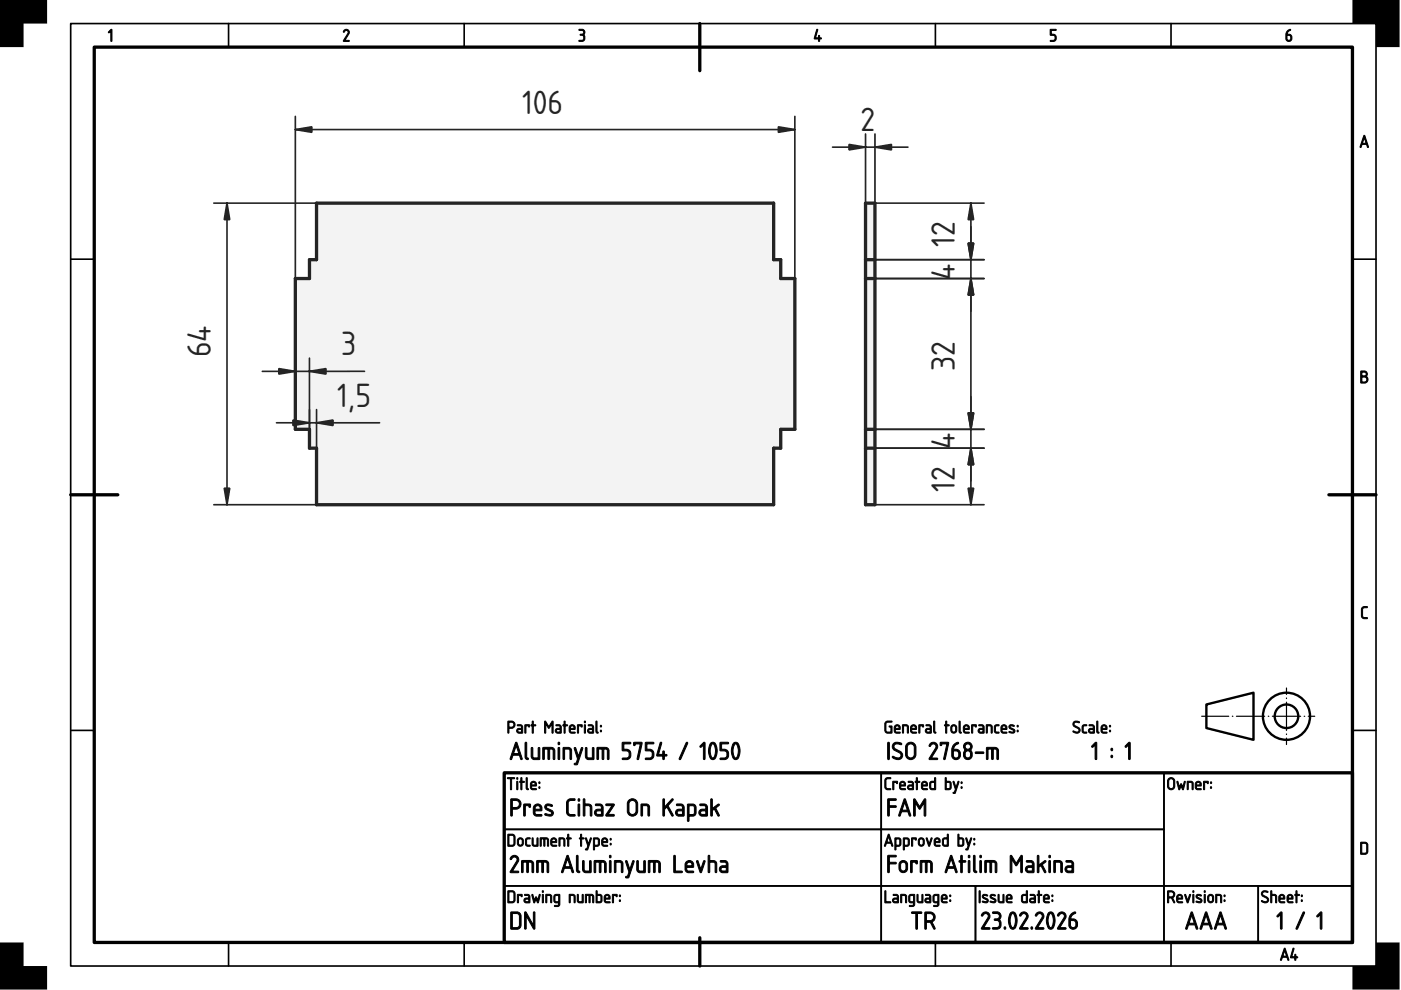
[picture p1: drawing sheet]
<svg xmlns="http://www.w3.org/2000/svg" width="297mm" height="210mm" viewBox="0 0 297 210" stroke-linecap="round" stroke-linejoin="round" font-family="sans-serif">
<defs><g id="words">
<g font-size="6.7" fill="#212529">
<text x="110.7" y="24.1">106</text>
<text x="182.4" y="27.8">2</text>
<text x="202.4" y="52.3" transform="rotate(-90 202.4 52.3)">12</text>
<text x="202.5" y="59.3" transform="rotate(-90 202.5 59.3)">4</text>
<text x="44.7" y="75.8" transform="rotate(-90 44.7 75.8)">64</text>
<text x="72.3" y="75.3">3</text>
<text x="202.5" y="78.7" transform="rotate(-90 202.5 78.7)">32</text>
<text x="71.5" y="86.2">1,5</text>
<text x="202.5" y="95.3" transform="rotate(-90 202.5 95.3)">4</text>
<text x="202.4" y="104.3" transform="rotate(-90 202.4 104.3)">12</text>
</g>
</g></defs>
<path d="M20 10h266.7v189.8h-266.7zM148.4 5v10M15 104.9h10M281.8 104.9h9.9M106.9 163.9h179.8v35.9h-179.8zM148.4 198.8v6" fill="none" stroke="#000" stroke-width=".7"/>
<g fill="none" stroke="#000" stroke-width=".35">
<path d="M15 5h276.7v199.8h-276.7zM48.5 5v5M98.4 5v5M198.3 5v5M248.3 5v5M15 55h5M286.7 55h5M15 154.9h5M286.7 154.9h5M106.9 163.9h79.9v11.9h-79.9zM106.9 175.8h79.9v12h-79.9zM186.8 175.8h60v12h-60z"/>
<path d="M186.8 163.9h60v11.9h-60zM246.8 163.9h39.9v23.9h-39.9zM48.5 199.8v5M98.4 199.8v5M106.9 187.8h79.9v12h-79.9zM186.8 187.8h20v12h-20zM198.3 199.8v5M206.8 187.8h40v12h-40zM246.8 187.8h20v12h-20zM248.3 199.8v5M266.8 187.8h19.9v12h-19.9z"/>
</g>
<g fill="#000" stroke="#000" stroke-width=".21">
<path d="M23.5 6.3l.2 .1v2.2l-.1 .2-.1-.2v-2l-.4 .4-.1-.1zM72.9 6.4a.64 .64 0 0 1 .9-.1 .64 .64 0 0 1 .2 .9l-.9 1.4h.8l.1 .2h-1.2l.9-1.7a.44 .44 0 0 0-.2-.6 .44 .44 0 0 0-.6 .3l-.1-.1zM122.8 6.2a.75 .75 0 0 1 1 .2 .75 .75 0 0 1-.1 1 .82 .82 0 0 1 .2 1.1 .82 .82 0 0 1-1.2 .2l.1-.1a.76 .76 0 0 0 1-.7l-.1-.3-.7-.1v-.2a.47 .47 0 0 0 .7-.2 .47 .47 0 0 0-.2-.6l-.7-.1zM173.2 6.2l.2 .2-.5 1.6h.6l.2-.5 .1 .5 .4 .2-.4 .1-.1 .5-.2-.5-.9-.1zM222.7 6.2h1.1l.1 .1-.1 .2h-.9v.8a.8 .8 0 0 1 1 .5 .8 .8 0 0 1-.6 1l-.6-.1 .6-.1a.54 .54 0 0 0 .4-.6 .54 .54 0 0 0-.5-.5h-.5zM288.8 128.8l.3-.2h.8v.2l-.8 .1-.2 .2v1.4l.2 .4h.7l.1 .2-.8 .1-.4-.4-.1-1.6z"/>
<path d="M272.9 6.6l.6-.4 .1 .2a.79 .79 0 0 0-.6 .9 .75 .75 0 0 1 .9 .8 .75 .75 0 0 1-1.1 .5l-.2-.4a1.82 1.82 0 0 1 .3-1.6zM272.9 7.5v.7a.4 .4 0 0 0 .4 .4 .4 .4 0 0 0 .4-.4l-.2-.6z"/>
<path d="M289.2 28.7l.2 .1 .7 2.3-.1 .2-.3-.7h-.9l-.2 .7-.3-.1zM289.3 29.2l-.4 1.2h.7z"/>
<path d="M288.5 78.7l.7-.1a.65 .65 0 0 1 .7 .4 .65 .65 0 0 1-.2 .8 .77 .77 0 0 1 .3 .8 .77 .77 0 0 1-.6 .6h-.9zM288.7 80v1h.6a.52 .52 0 0 0 .5-.5 .52 .52 0 0 0-.5-.5zM288.7 78.9v.8h.6a.39 .39 0 0 0 .4-.4 .39 .39 0 0 0-.4-.4z"/>
<path d="M107.9 153.1v1.1h.6a.52 .52 0 0 0 .5-.6 .52 .52 0 0 0-.6-.5zM107.7 152.9h.1a1.18 1.18 0 0 1 1.2 .2 .78 .78 0 0 1 .1 .8 .78 .78 0 0 1-.6 .5h-.6v.9l-.2 .1zM109.9 154.8l-.1 .2 .2 .2h.6v-.5zM109.7 153.7h.8l.3 .5v1.2l-.8 .1a.52 .52 0 0 1-.5-.6 .52 .52 0 0 1 .5-.5h.6l-.1-.4-.8-.1zM111.3 153.7l1 .1-.1 .4-.2-.3h-.5v1.4l-.1 .2-.1-.2zM112.9 152.9l.2 .1v.7l.5 .1-.5 .1v1.4l-.1 .2-.2-.2v-1.4l-.2-.1 .2-.1zM115.5 152.9h.2l.7 1.2 .6-1.2h.2v2.5l-.2-.1v-1.8l-.6 .9-.7-.9v1.8l-.2 .1zM118 154.8v.2l.1 .2h.7v-.5zM117.9 153.7h.8l.3 .5v1.2l-.8 .1a.52 .52 0 0 1-.5-.6 .52 .52 0 0 1 .5-.5h.6l-.1-.4-.8-.1zM119.6 152.9l.2 .1v.7l.6 .1-.6 .1v1.4l-.1 .2-.1-.2v-1.4l-.3-.1 .3-.1zM121 154.1l-.1 .3h.8l-.2-.5zM120.9 153.8a.64 .64 0 0 1 .9 0 .64 .64 0 0 1 0 .9h-.9l.1 .5 1 .1-.8 .2a1.06 1.06 0 0 1-.3-1.7zM122.5 153.7l1 .1-.2 .4-.1-.3h-.5v1.4l-.2 .2-.1-.2zM123.9 153.7l.2 .1v1.5l-.1 .2-.1-.2zM123.9 153.1a.17 .17 0 0 1 .3 0 .17 .17 0 0 1-.3 0zM124.9 154.8l-.1 .2 .2 .2h.6v-.5zM124.7 153.7h.9l.3 .5-.1 1.2-.7 .1a.52 .52 0 0 1-.5-.6 .52 .52 0 0 1 .5-.5h.5v-.4l-.9-.1zM126.4 152.9l.2 .1v2l.2 .3-.1 .2-.3-.2-.1-.2zM127.3 154.9h.2v.2h-.2zM127.3 153.8h.2v.3h-.2z"/>
<path d="M109.3 157.4l.3 .1 1.1 3.3-.1 .3-.5-1h-1.3l-.4 .9-.3-.1zM109.4 158.1l-.5 1.7h1.1zM111.4 157.4h.2l.1 .2v2.8l.3 .5a.52 .52 0 0 1-.6-.1 .52 .52 0 0 1-.1-.6zM112.7 158.5h.2l.1 .2v1.8l.3 .2h.8v-2l.2-.2 .2 .2-.1 2.3-1.1 .1a.84 .84 0 0 1-.7-1.2zM115.1 158.5h1.8a.84 .84 0 0 1 .7 1.1v1.2l-.1 .2-.2-.2v-1.7l-.3-.3h-.5v2v.2h-.3v-2.2h-.8v2.1v.1h-.3zM118.4 158.5h.2l.1 .2v2.1l-.2 .2-.2-.2zM118.3 157.6a.25 .25 0 0 1 .5 0 .25 .25 0 0 1-.5 0zM119.4 158.5a1.44 1.44 0 0 1 1.8 .5v1.8l-.2 .2-.2-.2v-1.8l-.3-.2h-.8v2l-.2 .2a3.9 3.9 0 0 1-.1-2.5zM121.8 158.5l.3 .2 .5 1.6 .6-1.7 .2-.1 .2 .2-1.1 3.3-.3 .2-.4-.1-.1-.1 .4-.2 .3-.9zM124.2 158.5h.2l.1 .2v1.8l.3 .2h.8v-2l.2-.2 .1 .2v2.3l-1.1 .1a.84 .84 0 0 1-.7-1.2zM126.6 158.5h1.8a.84 .84 0 0 1 .7 1.1v1.2l-.1 .2-.2-.2-.1-1.7-.2-.3h-.5v2v.2h-.3v-2.2h-.8v2.1v.1h-.3zM132 157.4h1.5l.2 .2-.1 .1h-1.3v1.2a1.14 1.14 0 0 1 1.4 .7 1.14 1.14 0 0 1-.8 1.5h-.8l-.2-.2 .2-.2h.7a.77 .77 0 0 0 .6-.8 .77 .77 0 0 0-.6-.7h-.9zM134.4 157.4h1.5l.3 .1-.8 3.4-.1 .2-.2-.2 .7-3.2h-1.1l-.2 .4-.2-.2zM136.8 157.4h1.6l.2 .2-.1 .1h-1.3v1.2a1.14 1.14 0 0 1 1.4 .7 1.14 1.14 0 0 1-.8 1.5h-.8l-.2-.2 .2-.2h.7a.77 .77 0 0 0 .6-.8 .77 .77 0 0 0-.7-.7h-.8zM140 157.4h.3v.2l-.7 2.4h.9v-.6l.2-.2 .2 .2v.6h.3l.2 .1-.5 .2v.6l-.2 .2-.2-.2v-.6h-1.1l-.2-.2zM145.5 157.4h.3v.3l-1.4 3.2-.4 .1v-.3zM149.1 157.5l.2-.1 .2 .2v3.2l-.2 .2-.2-.2v-2.8l-.5 .4-.2-.1zM151 157.8l-.4 1.2a2.07 2.07 0 0 0 .5 1.7 2.3 2.3 0 0 0 .5-2.3l-.2-.5zM150.7 157.5a.84 .84 0 0 1 .9 .1 .84 .84 0 0 1 .4 .8l.1 .9a2.09 2.09 0 0 1-.8 1.7l-.2 .1a1.53 1.53 0 0 1-.9-1.7l.2-1.3zM152.7 157.4h1.6l.2 .2-.2 .1h-1.3v1.2a1.14 1.14 0 0 1 1.5 .7 1.14 1.14 0 0 1-.9 1.5h-.8l-.2-.2 .2-.2h.7a.77 .77 0 0 0 .6-.8 .77 .77 0 0 0-.6-.7h-.8zM155.8 157.8l-.4 1.2a2.07 2.07 0 0 0 .6 1.7 2.3 2.3 0 0 0 .4-2.3l-.2-.5zM155.6 157.5a.84 .84 0 0 1 .9 .1 .84 .84 0 0 1 .3 .8l.1 .9a2.09 2.09 0 0 1-.7 1.7l-.2 .1a1.53 1.53 0 0 1-.9-1.7l.1-1.3z"/>
<path d="M187.8 153.1l.4-.2h.9l-.1 .2-.9 .1-.3 .3v1.3l.3 .4h.8v-1l-.4-.2 .1-.1 .5 .1v1.4l-.9 .1-.5-.3-.1-1.7zM189.9 154.1l-.1 .3h.8l-.2-.5zM189.8 153.8a.64 .64 0 0 1 .9 0 .64 .64 0 0 1 .1 .9h-1l.2 .5 .9 .1-.8 .2a1.06 1.06 0 0 1-.3-1.7zM191.4 153.7a.88 .88 0 0 1 1.2 .5l-.1 1.3-.1-.2-.1-1.2-.7-.2v1.4l-.2 .1zM193.4 154.1l-.1 .3h.8l-.2-.5zM193.3 153.8a.64 .64 0 0 1 .8 0 .64 .64 0 0 1 .1 .9h-.9l.1 .5 .9 .1-.7 .2a1.06 1.06 0 0 1-.3-1.7zM194.8 153.7l1 .1-.1 .4-.1-.3h-.6v1.4l-.1 .2-.1-.2zM196.5 154.8v.2l.1 .2h.6v-.5zM196.3 153.7h.9l.3 .5-.1 1.2-.7 .1a.52 .52 0 0 1-.5-.6 .52 .52 0 0 1 .5-.5h.5v-.4l-.9-.1zM198 152.9l.2 .1v2l.3 .3-.2 .2-.3-.2-.1-.2zM200.5 152.9l.2 .1v.7l.6 .1-.6 .1v1.4l-.1 .2-.1-.2v-1.4l-.3-.1 .3-.1zM202 154l-.2 .8a.4 .4 0 0 0 .4 .4 .4 .4 0 0 0 .4-.4l-.1-.8zM201.8 153.8a.64 .64 0 0 1 1.1 .4v.6a.64 .64 0 0 1-.7 .6 .64 .64 0 0 1-.6-.6v-.7zM203.4 152.9l.2 .1v2l.2 .3-.1 .2-.3-.2-.1-.2zM204.6 154.1l-.1 .3h.8l-.2-.5zM204.5 153.8a.64 .64 0 0 1 .8 0 .64 .64 0 0 1 .1 .9h-.9l.1 .5 .9 .1-.8 .2a1.06 1.06 0 0 1-.2-1.7zM206 153.7l1 .1-.1 .4-.1-.3h-.6v1.4l-.1 .2-.1-.2zM207.7 154.8l-.1 .2 .2 .2h.6v-.5zM207.5 153.7h.9l.3 .5-.1 1.2-.7 .1a.52 .52 0 0 1-.5-.6 .52 .52 0 0 1 .5-.5h.5v-.4l-.9-.1zM209.1 153.7a.88 .88 0 0 1 1.3 .5l-.1 1.3-.2-.2v-1.2l-.8-.2v1.4l-.2 .1zM210.9 153.8l.8-.2 .1 .3a.52 .52 0 0 0-.6 0 .52 .52 0 0 0-.1 .6v.6l.7 .2a.65 .65 0 0 1-.8 .1 .65 .65 0 0 1-.2-.8zM212.6 154.1l-.1 .3h.7l-.2-.5zM212.4 153.8a.64 .64 0 0 1 .9 0 .64 .64 0 0 1 .1 .9h-.9l.1 .5 .9 .1-.8 .2a1.06 1.06 0 0 1-.3-1.7zM214 153.8a.61 .61 0 0 1 1 .2l-.6-.1-.2 .2 .7 .5a.52 .52 0 0 1 .2 .7 .52 .52 0 0 1-.8 .1l-.4-.1 .2-.2a.45 .45 0 0 0 .5 .2 .45 .45 0 0 0 .3-.4l-.9-.5-.1-.3zM215.7 154.9h.2v.2h-.2zM215.7 153.8h.2v.3h-.2z"/>
<path d="M227.7 153.1a.99 .99 0 0 1 1.2 0l-.1 .2a.6 .6 0 0 0-.7-.2 .6 .6 0 0 0-.3 .6l.8 .5a.73 .73 0 0 1 0 1.2 .73 .73 0 0 1-1.1-.4h.1a.61 .61 0 0 0 .7 .2 .61 .61 0 0 0 .4-.5l-1.1-.7-.1-.5zM229.5 153.8l.8-.2 .1 .3a.52 .52 0 0 0-.6 0 .52 .52 0 0 0-.1 .6v.6l.7 .2a.65 .65 0 0 1-.8 .1 .65 .65 0 0 1-.2-.8zM231.1 154.8l-.1 .2 .2 .2h.6v-.5zM230.9 153.7h.9l.2 .5v1.2l-.7 .1a.52 .52 0 0 1-.5-.6 .52 .52 0 0 1 .5-.5h.5v-.4l-.9-.1zM232.6 152.9l.2 .1v2l.2 .3-.1 .2-.3-.2-.1-.2zM233.8 154.1l-.1 .3h.8l-.2-.5zM233.7 153.8a.64 .64 0 0 1 .8 0 .64 .64 0 0 1 .1 .9h-.9l.1 .5 .9 .1-.8 .2a1.06 1.06 0 0 1-.2-1.7zM235.2 154.9h.2v.2h-.2zM235.2 153.8h.2v.3h-.2z"/>
<path d="M232.2 157.5l.2-.1 .1 .2v3.2l-.1 .2-.2-.2v-2.8l-.5 .4-.3-.1zM235.6 160.2h.3v.4h-.3zM235.6 158.7h.3v.4h-.3zM239.3 157.5l.2-.1 .1 .2v3.2l-.1 .2-.2-.2v-2.8l-.5 .4-.3-.1z"/>
<path d="M107.6 164.9h1.4l.1 .1-.6 .1v2.2l-.2 .2-.1-.2v-2.2h-.6zM109.6 165.7l.2 .1v1.5l-.1 .1-.2-.1zM109.5 165.1a.2 .2 0 0 1 .4 0 .2 .2 0 0 1-.4 0zM110.5 164.9l.2 .1v.7l.5 .1-.5 .1v1.4l-.2 .2-.1-.2v-1.4l-.2-.1 .2-.1zM111.6 164.9l.2 .1v2l.3 .3-.2 .2-.3-.2-.1-.2zM112.8 166l-.1 .4h.8l-.2-.5zM112.7 165.8a.64 .64 0 0 1 .8 0 .64 .64 0 0 1 .1 .9h-.9l.1 .5 .9 .1-.7 .2a1.06 1.06 0 0 1-.3-1.7zM114.3 166.8h.2v.3h-.2zM114.3 165.8h.2v.3h-.2z"/>
<path d="M107.9 177.1v2.1h.8l.3-.4-.1-1.4-.2-.3zM107.7 176.9h1.1l.4 .4v1.7l-.4 .4h-1.1zM110.1 178l-.2 .8a.4 .4 0 0 0 .5 .4 .4 .4 0 0 0 .3-.4l-.1-.8zM109.9 177.8a.64 .64 0 0 1 1.1 .4v.6a.64 .64 0 0 1-.7 .6 .64 .64 0 0 1-.6-.6v-.7zM111.5 177.8l.8-.2 .1 .2a.52 .52 0 0 0-.6 .1 .52 .52 0 0 0-.1 .6v.5l.7 .3a.65 .65 0 0 1-.8 .1 .65 .65 0 0 1-.2-.8zM112.8 177.7l.2 .1 .1 1.2 .2 .2h.5v-1.4l.2-.2 .1 .2v1.6h-1a1.76 1.76 0 0 1-.3-1.7zM114.6 177.6l1.4 .1a1.46 1.46 0 0 1 .2 1.7l-.1-.1-.1-1.3-.2-.1h-.3v1.4l-.1 .1-.1-.1v-1.4h-.5v1.4l-.3 .1zM117.1 178l-.1 .4h.8l-.2-.5zM117 177.8a.64 .64 0 0 1 .8 0 .64 .64 0 0 1 .1 .9h-.9l.1 .5 .9 .1-.7 .1a1.06 1.06 0 0 1-.3-1.6zM118.5 177.7a.88 .88 0 0 1 1.3 .5l-.1 1.2-.2-.1v-1.3l-.8-.1v1.4l-.2 .1zM120.4 176.9l.2 .1v.6l.5 .2-.5 .1v1.4l-.1 .1-.1-.1v-1.4l-.3-.1 .3-.2zM123.1 176.9l.2 .1v.6l.5 .2-.5 .1v1.4l-.1 .1-.1-.1v-1.4l-.3-.1 .3-.2zM124.1 177.7l.3 .1 .3 1.1 .5-1.2 .1-.1 .1 .2-.9 2.4-.4-.1 .3-.1 .2-.7zM126.1 177.9v1.3h.6l.2-.3-.1-.8-.1-.2zM125.8 177.7a.86 .86 0 0 1 1.3 .5v.3a.7 .7 0 0 1-.5 .9h-.5l-.1 .8h-.2zM127.9 178l-.1 .4h.8l-.2-.5zM127.8 177.8a.64 .64 0 0 1 .8 0 .64 .64 0 0 1 .1 .9h-.9l.1 .5 .9 .1-.7 .1a1.06 1.06 0 0 1-.3-1.6zM129.4 178.8h.2v.3h-.2zM129.4 177.8h.2v.3h-.2z"/>
<path d="M108.6 169.7v1.5h.8a.75 .75 0 0 0 .7-.8 .75 .75 0 0 0-.8-.7zM108.3 169.4h.2a1.69 1.69 0 0 1 1.7 .3 1.1 1.1 0 0 1 .2 1.2 1.1 1.1 0 0 1-1 .7h-.8v1.2v.2h-.3zM111.1 170.5h1.2l.2 .1-.2 .6-.1-.1-.1-.3h-.7v2l-.2 .2a3.9 3.9 0 0 1-.1-2.5zM113.6 171l-.2 .6h1.2a.58 .58 0 0 0-.3-.7 .58 .58 0 0 0-.7 .1zM113.4 170.7a.92 .92 0 0 1 1.2 0 .92 .92 0 0 1 .1 1.2h-1.3l.2 .7 1.1 .1 .2 .2-.2 .1h-.9a.89 .89 0 0 1-.7-1.1 1.14 1.14 0 0 1 .3-1.2zM115.7 170.7a1.19 1.19 0 0 1 1.4 .1l-.1 .2-.6-.2a.34 .34 0 0 0-.4 .1 .34 .34 0 0 0-.1 .4l1 .5a.71 .71 0 0 1 .3 1 .71 .71 0 0 1-1 .2l-.7-.2v-.3h.2a.78 .78 0 0 0 1.3-.1l-.3-.3-.8-.4a.65 .65 0 0 1-.2-1zM120.4 169.6a1.46 1.46 0 0 1 1.5-.1l-.2 .2-1 .1-.2 .5v2.1l.5 .3h.9l-.1 .3h-1.1l-.5-.4-.1-2.4zM122.6 170.5h.3v.2v2.1l-.2 .2-.1-.2zM122.5 169.6a.25 .25 0 0 1 .5 0 .25 .25 0 0 1-.5 0zM123.7 169.4h.3v1.1a1.34 1.34 0 0 1 1.3 .2l.2 .5-.1 1.8h-.2l-.1-.2v-1.8l-.4-.2h-.7v2v.2h-.3zM126.5 172l-.1 .5 .2 .2h.9v-.8zM126.3 170.5h1.1l.5 .5v1.9l-.2 .1h-1a.74 .74 0 0 1-.7-.7 .74 .74 0 0 1 .7-.7h.8v-.6l-.2-.2h-1zM128.5 170.5h1.7v.3l-1.3 1.9h1.2h.1v.3h-1.7v-.3l1.2-1.9h-1.1h-.1zM133.6 169.9l-.2 .6v1.5a.75 .75 0 0 0 .7 .7 .75 .75 0 0 0 .7-.8v-1.4a.75 .75 0 0 0-.4-.7 .75 .75 0 0 0-.8 .1zM133.3 169.7a1.1 1.1 0 0 1 1.2-.3 1.1 1.1 0 0 1 .7 1v1.5a1.1 1.1 0 0 1-1.1 1.1 1.1 1.1 0 0 1-1.1-1v-1.9zM135.9 170.5a1.44 1.44 0 0 1 1.8 .5v1.8l-.1 .2-.2-.2-.1-1.8-.3-.2h-.8v2l-.1 .2a3.9 3.9 0 0 1-.2-2.5zM140.6 169.4l.3 .1v1.6l1.5-1.7h.3v.3l-1.1 1.1 1.1 1.9a.18 .18 0 0 1 0 .3 .18 .18 0 0 1-.3-.1l-1-1.8-.5 .5v1.4h-.3zM143.7 172l-.1 .5 .2 .2h.9v-.8zM143.5 170.5h1l.5 .5v1.9l-.1 .1h-1a.74 .74 0 0 1-.7-.7 .74 .74 0 0 1 .7-.7h.8v-.6l-.2-.2h-1zM146.1 170.8v1.9h.9l.2-.4v-1.2l-.2-.2zM145.8 170.5a1.38 1.38 0 0 1 1.8 .5v.2a1.71 1.71 0 0 1-.5 1.8h-1l-.1 1.1h-.2zM148.6 172v.5l.2 .2h.8v-.8zM148.4 170.5h1.1l.5 .5v1.9l-.2 .1h-.9a.74 .74 0 0 1-.7-.7 .74 .74 0 0 1 .7-.7h.7v-.6l-.2-.2h-1zM150.7 169.4h.3v.2v1.8l1.2-.9h.3l-.1 .3-.7 .5 .8 1.5v.2l-.3-.1-.7-1.4-.5 .4v1.1h-.3z"/>
<path d="M187.8 165l.3-.1h.7v.2l-.7 .1-.2 .2-.1 1.4 .3 .4h.7v.2h-.8l-.4-.4v-1.5zM189.3 165.7l1 .1-.1 .4-.1-.3h-.6v1.4l-.1 .1-.1-.1zM191 166v.4h.7l-.2-.5zM190.9 165.8a.64 .64 0 0 1 .9 0 .64 .64 0 0 1 .1 .9h-.9l.1 .5 .9 .1-.8 .2a1.06 1.06 0 0 1-.3-1.7zM192.7 166.7v.3l.1 .2h.6v-.5zM192.6 165.7h.8l.3 .4v1.3l-.8 .1a.52 .52 0 0 1-.5-.6 .52 .52 0 0 1 .5-.5h.5v-.4l-.8-.1zM194.3 164.9l.2 .1v.7l.5 .1-.5 .1v1.4l-.1 .2-.1-.2v-1.4l-.3-.1 .3-.1zM195.7 166l-.1 .4h.8l-.2-.5zM195.6 165.8a.64 .64 0 0 1 .8 0 .64 .64 0 0 1 .1 .9h-.9l.1 .5 .9 .1-.7 .2a1.06 1.06 0 0 1-.3-1.7zM197.5 165.9l-.2 .3 .1 .9 .7 .1v-1.3zM197.2 165.8l.3-.1 .6-.1v-.6l.3-.1-.1 2.5h-.9l-.3-.3zM200.6 165.9v1.3h.5a.91 .91 0 0 0 .2-1.2zM200.4 164.9l.2 .1v.6l.7 .1 .3 .3 .1 1-.3 .4-1-.1zM202.1 165.7l.2 .1 .4 1.1 .4-1.1 .1-.1 .1 .1-.9 2.4-.3-.1 .2-.1 .3-.7zM203.8 166.8h.2v.3h-.2zM203.8 165.8h.2v.3h-.2z"/>
<path d="M188.3 176.9l.2 .1 .8 2.3-.1 .1-.3-.6h-1l-.2 .6-.2-.1zM188.4 177.4l-.4 1.1h.8zM190 177.9v1.3h.6l.2-.3-.1-.8-.1-.2zM189.8 177.7a.86 .86 0 0 1 1.2 .5v.3a.7 .7 0 0 1-.5 .9h-.5l-.1 .8h-.1zM191.8 177.9v1.3h.6l.1-.3v-.8l-.1-.2zM191.5 177.7a.86 .86 0 0 1 1.3 .5v.3a.7 .7 0 0 1-.5 .9h-.5l-.1 .8h-.2zM193.3 177.7h1l-.1 .4-.2-.2h-.5v1.4l-.1 .1-.1-.1zM195.1 178l-.2 .8a.4 .4 0 0 0 .5 .4 .4 .4 0 0 0 .3-.4l-.1-.8zM194.9 177.8a.64 .64 0 0 1 1.1 .4v.6a.64 .64 0 0 1-.7 .6 .64 .64 0 0 1-.6-.6v-.7zM196.4 177.7l.2 .1 .4 1.1 .4-1.2h.2l-.6 1.7zM198.4 178l-.1 .4h.8l-.2-.5zM198.3 177.8a.64 .64 0 0 1 .8 0 .64 .64 0 0 1 .1 .9h-.9l.1 .5 .9 .1-.7 .1a1.06 1.06 0 0 1-.3-1.6zM200.2 177.9l-.2 .3 .1 .8 .7 .2v-1.3zM199.9 177.8l.3-.2h.6v-.6l.2-.1v2.5h-.9l-.3-.3zM203.3 177.9v1.3h.5a.91 .91 0 0 0 .2-1.2zM203.1 176.9l.2 .1v.6l.7 .1 .3 .3 .1 1-.4 .4-.9-.1zM204.8 177.7l.2 .1 .4 1.1 .4-1.2 .1-.1 .1 .2-.9 2.4-.4-.1 .3-.1 .2-.7zM206.5 178.8h.2v.3h-.2zM206.5 177.8h.2v.3h-.2z"/>
<path d="M188.2 169.4h1.6l.2 .1-.2 .2h-1.2v1.1h1.2l.2 .2-.2 .2h-1.2v1.6l-.2 .2-.2-.2zM191.7 169.4l.3 .1 1.1 3.3-.2 .2-.4-.9h-1.4l-.3 .9-.3-.1zM191.8 170.1l-.5 1.7h1.1zM193.7 169.4h.3l1 1.6 .9-1.5 .3-.1v3.6h-.2l-.1-.2v-2.6l-.9 1.4-.9-1.4v2.6l-.1 .2h-.3z"/>
<path d="M188.2 157.4h.3l.1 .2v3.2l-.2 .3-.2-.3zM189.4 157.6a1.41 1.41 0 0 1 1.8 .1l-.2 .2a.92 .92 0 0 0-1.5 .4l.4 .5a1.9 1.9 0 0 1 1.4 1.1 1.07 1.07 0 0 1-.5 1.1 1.07 1.07 0 0 1-1.2-.1l-.4-.3 .2-.3a1.19 1.19 0 0 0 1.6 0 .58 .58 0 0 0-.3-.7l-1.4-.8-.1-.5zM192.6 157.9l-.2 .6v1.5a.75 .75 0 0 0 .7 .7 .75 .75 0 0 0 .7-.7v-1.5a.75 .75 0 0 0-.4-.7 .75 .75 0 0 0-.8 .1zM192.3 157.7a1.1 1.1 0 0 1 1.2-.3 1.1 1.1 0 0 1 .7 1.1v1.4a1.1 1.1 0 0 1-1.1 1.2 1.1 1.1 0 0 1-1.1-1.1v-1.9zM197.2 157.6a.92 .92 0 0 1 1.3 0 .92 .92 0 0 1 .2 1.2l-1.2 1.9h1.1l.2 .1v.2h-1.8v-.2l1.3-2.1a.6 .6 0 0 0-.2-1 .6 .6 0 0 0-.9 .5l-.2-.1zM199.4 157.4h1.5l.2 .1-.7 3.4-.2 .2-.1-.2 .7-3.2h-1.1l-.2 .4-.2-.2zM202.2 157.9l.8-.5 .3 .2a1.88 1.88 0 0 0-1.1 1.3 1.12 1.12 0 0 1 1.4 .9 1.12 1.12 0 0 1-1.2 1.2l-.5-.4-.1-.4a2.91 2.91 0 0 1 .2-2.1zM202.1 159.2v1a.57 .57 0 0 0 .6 .5 .57 .57 0 0 0 .6-.5l-.2-.8-.2-.2zM204.8 159.4a.8 .8 0 0 0 .4 1.3 .71 .71 0 0 0 .6-.9 .71 .71 0 0 0-1-.4zM204.6 158.3a.6 .6 0 0 0 1.2 0 .6 .6 0 0 0-1.2 0zM204.6 157.6a.92 .92 0 0 1 1.3 .1 .92 .92 0 0 1-.1 1.3 1.07 1.07 0 0 1 .3 1.5 1.07 1.07 0 0 1-1.5 .3l-.3-.6a1.15 1.15 0 0 1 .4-1.2 .92 .92 0 0 1-.1-1.4zM206.8 159.5l1.6-.1 .2 .2-.2 .2h-1.5l-.1-.1zM209.2 158.5h1.7a.84 .84 0 0 1 .8 1.1v1.2l-.2 .2-.2-.2v-1.7l-.2-.3h-.5v2v.2h-.3l-.1-2.2h-.7v2.1l-.1 .1h-.2z"/>
<path d="M248 165.2l-.2 .4v1.1a.52 .52 0 0 0 .5 .5 .52 .52 0 0 0 .5-.5v-1.3l-.5-.3zM247.8 165.1a.77 .77 0 0 1 .8-.2 .77 .77 0 0 1 .5 .7v1.1a.77 .77 0 0 1-.8 .8 .77 .77 0 0 1-.8-.8l.1-1.3zM249.5 165.7h.3l.3 1.2 .3-.7 .4 .7 .3-1.1 .2-.1-.4 1.7-.2-.1-.3-.7-.2 .7-.3 .1zM251.7 165.7a.88 .88 0 0 1 1.3 .5l-.1 1.2-.2-.1v-1.3l-.8-.1v1.4l-.2 .1zM253.8 166l-.1 .4h.8l-.3-.5zM253.6 165.8a.64 .64 0 0 1 .9 0 .64 .64 0 0 1 .1 .9h-.9l.1 .5 .9 .1-.8 .2a1.06 1.06 0 0 1-.3-1.7zM255.2 165.7l1 .1-.1 .4-.2-.3h-.5v1.4l-.1 .1-.1-.1zM256.7 166.8h.2v.3h-.2zM256.7 165.8h.2v.3h-.2z"/>
<path d="M107.9 189.1v2.1h.8l.3-.4-.1-1.5-.2-.2zM107.7 188.9h1.1l.4 .4v1.7l-.4 .4h-1.1zM109.7 189.7h1l-.1 .4-.1-.2h-.6v1.4l-.1 .1-.1-.1zM111.4 190.7l-.1 .3 .2 .2h.6v-.6zM111.2 189.6l.9 .1 .3 .4-.1 1.3h-.7a.52 .52 0 0 1-.5-.5 .52 .52 0 0 1 .5-.5h.5v-.4l-.9-.2zM112.8 189.7h.2l.3 1.2 .4-.8 .3 .8 .3-1.2h.2l-.4 1.7-.2-.1-.3-.7-.2 .7-.2 .1zM115 189.7l.2 .1v1.5l-.1 .1-.1-.1zM115 189a.17 .17 0 0 1 .3 0 .17 .17 0 0 1-.3 0zM115.7 189.6a.88 .88 0 0 1 1.3 .6l-.1 1.2-.2-.1v-1.3l-.8-.1v1.4l-.2 .1zM117.7 190v1l.1 .2h.6v-1.3zM117.6 189.8l1-.2a4 4 0 0 1 .1 2.3 .86 .86 0 0 1-1.2 .2l.8-.2 .1-.5a.72 .72 0 0 1-.8-.1 .72 .72 0 0 1-.2-.7zM120.7 189.6a.88 .88 0 0 1 1.3 .6l-.2 1.2-.1-.1v-1.3l-.8-.1v1.4l-.2 .1zM122.4 189.7l.2 .1v1.2l.3 .2h.5v-1.4l.1-.2 .2 .2-.1 1.6h-.9a1.76 1.76 0 0 1-.3-1.7zM124.1 189.6h1.5a1.46 1.46 0 0 1 .2 1.8l-.2-.1v-1.3l-.2-.1h-.3v1.4l-.1 .1-.1-.1v-1.4h-.6v1.4l-.2 .1zM126.6 189.9v1.3h.5a.91 .91 0 0 0 .2-1.3zM126.4 188.9l.2 .1v.6h.7l.3 .3 .1 1.1-.4 .4-.9-.1zM128.4 190l-.1 .4h.8l-.2-.5zM128.3 189.8a.64 .64 0 0 1 .9 0 .64 .64 0 0 1 .1 .8h-1l.2 .5 .9 .2-.8 .1a1.06 1.06 0 0 1-.3-1.6zM129.9 189.7h1l-.1 .4-.2-.2h-.5v1.4l-.1 .1-.2-.1zM131.3 190.8h.2v.3h-.2zM131.3 189.8h.2v.3h-.2z"/>
<path d="M108.4 181.6a.92 .92 0 0 1 1.3 0 .92 .92 0 0 1 .1 1.2l-1.2 1.9h1.2h.1v.3h-1.7v-.2l1.3-2.2a.6 .6 0 0 0-.3-.9 .6 .6 0 0 0-.8 .5l-.3-.1zM110.6 182.5l1.8-.1a.84 .84 0 0 1 .7 1.2v1.2l-.1 .2-.2-.2v-1.8l-.3-.2h-.5v2v.2h-.3v-2.2h-.8v2v.2h-.3zM113.8 182.5l1.8-.1a.84 .84 0 0 1 .7 1.2v1.2l-.1 .2-.2-.2v-1.8l-.3-.2h-.5v2v.2h-.3v-2.2h-.8v2v.2h-.3zM120.2 181.4l.3 .1 1.1 3.3-.2 .2-.4-.9h-1.3l-.4 .9-.3-.1zM120.3 182.1l-.5 1.7h1.1zM122.3 181.4h.2l.1 .2v2.8l.3 .5a.52 .52 0 0 1-.6-.1 .52 .52 0 0 1-.1-.7zM123.6 182.5h.2l.1 .2v1.7l.3 .3h.8v-2l.2-.2 .1 .2v2.3h-1.1a.84 .84 0 0 1-.7-1.1zM126 182.5l1.8-.1a.84 .84 0 0 1 .7 1.2v1.2l-.1 .2-.2-.2-.1-1.8-.2-.2h-.5v2v.2h-.3v-2.2h-.8v2v.2h-.3zM129.2 182.5h.3l.1 .1v2.2l-.2 .2-.2-.2zM129.2 181.6a.25 .25 0 0 1 .5 0 .25 .25 0 0 1-.5 0zM130.3 182.5a1.44 1.44 0 0 1 1.8 .5v1.8l-.2 .2-.2-.2v-1.8l-.3-.2h-.8v2l-.2 .2a3.9 3.9 0 0 1-.1-2.5zM132.7 182.5l.3 .1 .5 1.7 .6-1.7 .2-.1 .2 .1-1.1 3.4-.3 .1h-.4l-.1-.1 .4-.2 .3-.9zM135 182.5h.3v.2l.1 1.7 .3 .3h.8v-2l.2-.2 .1 .2v2.3h-1.1a.84 .84 0 0 1-.7-1.1zM137.5 182.5l1.7-.1a.84 .84 0 0 1 .8 1.2v1.2l-.2 .2-.1-.2-.1-1.8-.2-.2h-.5v2v.2h-.3l-.1-2.2h-.7v2v.2h-.3zM142.9 181.4h.2l.1 .1v3.2h1.3h.1v.3h-1.7zM145.7 183l-.1 .6h1.1a.58 .58 0 0 0-.2-.7 .58 .58 0 0 0-.8 .1zM145.6 182.7a.92 .92 0 0 1 1.2 0 .92 .92 0 0 1 .1 1.2h-1.3l.2 .7 1.1 .1 .2 .2-.2 .1h-.9a.89 .89 0 0 1-.8-1.1 1.14 1.14 0 0 1 .4-1.2zM147.7 182.5l.3 .1 .6 1.7 .5-1.7 .2-.1 .2 .1-.7 2.3-.2 .1-.2-.1zM150.2 181.4h.2l.1 1.1a1.34 1.34 0 0 1 1.3 .2l.2 .5-.1 1.8h-.2l-.1-.2v-1.8l-.4-.2h-.7v2l-.1 .2h-.2zM153 184l-.1 .4 .2 .2 .9 .1v-.8zM152.7 182.5h1.1l.5 .5v1.9l-.2 .1h-.9a.74 .74 0 0 1-.7-.7 .74 .74 0 0 1 .7-.7h.8v-.6l-.2-.2h-1.1z"/>
<path d="M108.6 193.7v3l1.2-.1 .3-.5v-2l-.4-.4zM108.3 193.4h1.5l.6 .6v2.4l-.6 .6h-1.5zM111.3 193.4h.3l1.5 2.8v-2.7v-.1h.3v3.6l-.3-.1-1.5-2.7v2.6l-.1 .2h-.2z"/>
<path d="M187.6 188.9l.2 .1v2.2h.9l.1 .2h-1.2zM189.5 190.7v.3l.1 .2h.7v-.6zM189.4 189.6l.8 .1 .3 .4v1.3h-.8a.52 .52 0 0 1-.5-.5 .52 .52 0 0 1 .5-.5h.6l-.1-.4-.8-.2zM191 189.6a.88 .88 0 0 1 1.2 .6l-.1 1.2-.1-.1v-1.3l-.8-.1v1.4l-.2 .1zM193 190l-.1 1 .2 .2h.6v-1.3zM192.8 189.8l1-.2a4 4 0 0 1 .1 2.3 .86 .86 0 0 1-1.1 .2l.7-.2 .2-.5a.72 .72 0 0 1-.8-.1 .72 .72 0 0 1-.2-.7zM194.4 189.7l.3 .1v1.2l.2 .2h.5v-1.4l.2-.2 .1 .2v1.6h-1a1.76 1.76 0 0 1-.3-1.7zM196.4 190.7l-.1 .3 .2 .2h.6v-.6zM196.2 189.6l.9 .1 .3 .4-.1 1.3h-.7a.52 .52 0 0 1-.5-.5 .52 .52 0 0 1 .5-.5h.5v-.4l-.9-.2zM198.1 190v1l.1 .2h.6v-1.3zM197.9 189.8l1.1-.2a4 4 0 0 1 0 2.3 .86 .86 0 0 1-1.1 .2l.8-.2 .1-.5a.72 .72 0 0 1-.8-.1 .72 .72 0 0 1-.2-.7zM199.9 190l-.1 .4h.8l-.2-.5zM199.8 189.8a.64 .64 0 0 1 .8 0 .64 .64 0 0 1 .1 .8h-.9l.1 .5 .9 .2-.7 .1a1.06 1.06 0 0 1-.3-1.6zM201.4 190.8h.2v.3h-.2zM201.4 189.8h.2v.3h-.2z"/>
<path d="M188.2 181.4l1.6-.1 .2 .2-.2 .2h-1.2v1.1h1.2l.2 .2-.2 .2h-1.2v1.6l-.2 .2-.2-.2zM191.1 182.9l-.1 .3-.1 .9a.57 .57 0 0 0 .7 .6 .57 .57 0 0 0 .5-.6v-.9l-.2-.2-.4-.2zM190.9 182.6a.92 .92 0 0 1 1.5 .7 1.51 1.51 0 0 1-.3 1.5 .92 .92 0 0 1-1 .1 .92 .92 0 0 1-.5-.8v-1zM193.1 182.5l1.2-.1 .2 .2-.1 .6-.2-.1v-.3h-.8v2l-.2 .2a3.9 3.9 0 0 1-.1-2.5zM195.2 182.5l1.7-.1a.84 .84 0 0 1 .8 1.2v1.2l-.2 .2-.2-.2v-1.8l-.2-.2h-.5v2l-.1 .2h-.3v-2.2h-.8v2v.2h-.3zM201.6 181.4l.2 .1 1.1 3.3-.1 .2-.5-.9h-1.3l-.3 .9-.3-.1zM201.7 182.1l-.6 1.7h1.1zM203.7 181.4h.3v.1v1h.6l.2 .2-.2 .1h-.6v2l-.1 .2-.2-.2v-2l-.4-.2 .4-.1zM205.3 182.5h.3v.1v2.2l-.1 .2-.2-.2zM205.3 181.6a.24 .24 0 0 1 .4 0 .24 .24 0 0 1-.4 0zM206.4 181.4h.3v.2v2.8l.4 .5a.52 .52 0 0 1-.6-.1 .52 .52 0 0 1-.1-.7zM207.8 182.5h.2l.1 .1v2.2l-.2 .2-.2-.2zM207.7 181.6a.25 .25 0 0 1 .5 0 .25 .25 0 0 1-.5 0zM208.8 182.5l1.8-.1a.84 .84 0 0 1 .8 1.2v1.2l-.2 .2-.2-.2v-1.8l-.2-.2h-.5v2l-.1 .2h-.3v-2.2h-.8v2v.2h-.3zM214.2 181.4h.3l1 1.6 .9-1.6h.3v3.6h-.2l-.1-.2v-2.6l-.9 1.4-1-1.4v2.6v.2h-.3zM217.9 184l-.1 .4 .2 .2 .9 .1v-.8zM217.6 182.5h1.1l.5 .5v1.9l-.2 .1h-.9a.74 .74 0 0 1-.7-.7 .74 .74 0 0 1 .7-.7h.8v-.6l-.2-.2h-1.1zM220 181.4h.2l.1 .2v1.8l1.1-.9h.3v.3l-.7 .5 .7 1.5v.2l-.3-.1-.7-1.4-.4 .3-.1 1.2h-.2zM222.4 182.5h.3v.1v2.2l-.1 .2-.2-.2zM222.4 181.6a.24 .24 0 0 1 .4 0 .24 .24 0 0 1-.4 0zM223.5 182.5a1.44 1.44 0 0 1 1.7 .5l.1 1.8-.2 .2-.2-.2v-1.8l-.4-.2h-.7v2l-.2 .2a3.9 3.9 0 0 1-.1-2.5zM226.3 184l-.1 .4 .2 .2 .9 .1v-.8zM226 182.5h1.1l.5 .5v1.9l-.2 .1h-.9a.74 .74 0 0 1-.7-.7 .74 .74 0 0 1 .7-.7h.8l-.1-.6-.2-.2h-1z"/>
<path d="M193.3 193.4l2-.1 .1 .2-.1 .2h-.8v3.1l-.2 .2-.1-.2v-3.1l-.9-.1zM196.4 193.7v1.5a1.06 1.06 0 0 0 1.5-.8l-.1-.3-.4-.4zM196.1 193.4h.2a1.71 1.71 0 0 1 1.7 .4 1.11 1.11 0 0 1-.4 1.7l.6 1.2v.3l-.3-.1-.7-1.3h-.8v1.2v.2h-.3z"/>
<path d="M207.6 188.9l.2 .1v2.3l-.1 .1-.1-.1zM208.4 189.8a.61 .61 0 0 1 1 .2l-.7-.1-.2 .2 .8 .5a.52 .52 0 0 1 .1 .7 .52 .52 0 0 1-.8 .1l-.3-.2 .1-.1a.45 .45 0 0 0 .5 .1 .45 .45 0 0 0 .4-.3l-.9-.5-.1-.3zM210 189.8a.61 .61 0 0 1 1 .2l-.6-.1-.3 .2 .8 .5a.52 .52 0 0 1 .1 .7 .52 .52 0 0 1-.7 .1l-.4-.2 .2-.1a.45 .45 0 0 0 .5 .1 .45 .45 0 0 0 .3-.3l-.9-.5-.1-.3zM211.6 189.7l.2 .1 .1 1.2 .2 .2h.5v-1.4l.2-.2 .1 .2-.1 1.6h-.9a1.76 1.76 0 0 1-.3-1.7zM213.6 190v.4h.7l-.2-.5zM213.5 189.8a.64 .64 0 0 1 .9 0 .64 .64 0 0 1 .1 .8h-.9l.1 .5 .9 .2-.8 .1a1.06 1.06 0 0 1-.3-1.6zM216.9 189.9l-.1 .3v.8l.8 .2v-1.3zM216.7 189.8l.2-.2h.7v-.6l.2-.1v2.5h-.9l-.3-.3zM218.6 190.7l-.1 .3 .2 .2h.6v-.6zM218.4 189.6l.9 .1 .2 .4v1.3h-.7a.52 .52 0 0 1-.5-.5 .52 .52 0 0 1 .5-.5h.5v-.4l-.9-.2zM220.2 188.9l.2 .1v.6l.5 .2-.5 .1v1.4l-.2 .1-.1-.1v-1.4l-.2-.1 .2-.2zM221.6 190l-.1 .4h.8l-.3-.5zM221.4 189.8a.64 .64 0 0 1 .9 0 .64 .64 0 0 1 .1 .8h-.9l.1 .5 .9 .2-.8 .1a1.06 1.06 0 0 1-.3-1.6zM223 190.8h.2v.3h-.2zM223 189.8h.2v.3h-.2z"/>
<path d="M208.3 193.6a.92 .92 0 0 1 1.3-.1 .92 .92 0 0 1 .1 1.3l-1.1 1.9h1.1h.2l-.1 .3h-1.7v-.2l1.3-2.2a.6 .6 0 0 0-.2-.9 .6 .6 0 0 0-.9 .5l-.2-.1zM210.5 193.4a1.2 1.2 0 0 1 1.7 .8l-.3 .8a1.17 1.17 0 0 1 .2 1.7 1.17 1.17 0 0 1-1.7 .1l.2-.1a.88 .88 0 0 0 1.1-.2 .88 .88 0 0 0 .1-1l-.3-.3-.7-.1v-.2a.67 .67 0 0 0 .9-.2 .67 .67 0 0 0-.1-.9l-1.1-.2zM212.9 196.6h.3v.4h-.3zM214.6 193.7l-.4 1.3a2.07 2.07 0 0 0 .5 1.7 2.3 2.3 0 0 0 .5-2.3l-.2-.6zM214.3 193.5a.84 .84 0 0 1 .9 0 .84 .84 0 0 1 .4 .9l.1 .9a2.09 2.09 0 0 1-.8 1.7h-.2a1.53 1.53 0 0 1-.9-1.7l.2-1.2zM216.4 193.6a.92 .92 0 0 1 1.3-.1 .92 .92 0 0 1 .1 1.3l-1.1 1.9h1.1h.1v.3h-1.7v-.2l1.3-2.2a.6 .6 0 0 0-.3-.9 .6 .6 0 0 0-.8 .5l-.2-.1zM218.6 196.6h.3v.4h-.3zM219.8 193.6a.92 .92 0 0 1 1.2-.1 .92 .92 0 0 1 .2 1.3l-1.2 1.9h1.2h.1v.3h-1.7l-.1-.2 1.3-2.2a.6 .6 0 0 0-.2-.9 .6 .6 0 0 0-.8 .5l-.3-.1zM222.6 193.7l-.4 1.3a2.07 2.07 0 0 0 .6 1.7 2.3 2.3 0 0 0 .4-2.3l-.2-.6zM222.4 193.5a.84 .84 0 0 1 .9 0 .84 .84 0 0 1 .3 .9l.1 .9a2.09 2.09 0 0 1-.7 1.7h-.2a1.53 1.53 0 0 1-.9-1.7l.1-1.2zM224.5 193.6a.92 .92 0 0 1 1.2-.1 .92 .92 0 0 1 .2 1.3l-1.2 1.9h1.1h.2v.3h-1.7l-.1-.2 1.3-2.2a.6 .6 0 0 0-.2-.9 .6 .6 0 0 0-.8 .5l-.3-.1zM227 193.9l.8-.5 .3 .1a1.88 1.88 0 0 0-1.1 1.3 1.12 1.12 0 0 1 1.5 .9 1.12 1.12 0 0 1-1.2 1.3l-.6-.4-.1-.4a2.91 2.91 0 0 1 .3-2.1zM227 195.2v1a.57 .57 0 0 0 .5 .5 .57 .57 0 0 0 .6-.6l-.2-.7-.2-.2z"/>
<path d="M247.8 189.1v1a.65 .65 0 0 0 .8 0 .65 .65 0 0 0 .1-.8zM247.6 188.9h.1a1.2 1.2 0 0 1 1.2 .2 .78 .78 0 0 1-.3 1.2l.4 1.1-.2-.1-.4-.9h-.6v.9l-.2 .1zM249.8 190l-.1 .4h.8l-.2-.5zM249.7 189.8a.64 .64 0 0 1 .8 0 .64 .64 0 0 1 .1 .8h-.9l.1 .5 1 .2-.8 .1a1.06 1.06 0 0 1-.3-1.6zM251.2 189.7h.2l.4 1.2 .4-1.2h.2l-.6 1.7zM252.9 189.7l.2 .1v1.5l-.1 .1-.1-.1zM252.9 189a.17 .17 0 0 1 .3 0 .17 .17 0 0 1-.3 0zM253.7 189.8a.61 .61 0 0 1 1 .2l-.6-.1-.3 .2 .8 .5a.52 .52 0 0 1 .1 .7 .52 .52 0 0 1-.8 .1l-.3-.2 .2-.1a.45 .45 0 0 0 .4 .1 .45 .45 0 0 0 .4-.3l-.9-.5-.1-.3zM255.3 189.7l.3 .1v1.5l-.2 .1-.1-.1zM255.3 189a.17 .17 0 0 1 .3 0 .17 .17 0 0 1-.3 0zM256.4 190l-.1 .8a.4 .4 0 0 0 .4 .4 .4 .4 0 0 0 .4-.5l-.2-.7zM256.3 189.8a.64 .64 0 0 1 1 .4v.6a.64 .64 0 0 1-.6 .6 .64 .64 0 0 1-.7-.6l.1-.7zM257.8 189.6a.88 .88 0 0 1 1.2 .6l-.1 1.2-.1-.1v-1.3l-.8-.1v1.4l-.2 .1zM259.5 190.8h.2v.3h-.2zM259.5 189.8h.2v.3h-.2z"/>
<path d="M252.6 193.4l.2 .1 1.1 3.3-.1 .2-.5-.9h-1.3l-.3 .9-.3-.1zM252.7 194.1l-.6 1.7h1.1zM255.6 193.4l.3 .1 1.1 3.3-.2 .2-.4-.9h-1.4l-.3 .9-.3-.1zM255.7 194.1l-.5 1.7h1.1zM258.7 193.4l.2 .1 1.1 3.3-.1 .2-.5-.9h-1.3l-.3 .9-.3-.1zM258.8 194.1l-.6 1.7h1.1z"/>
<path d="M267.6 189a.99 .99 0 0 1 1.2 .1l-.1 .1a.6 .6 0 0 0-.6-.1 .6 .6 0 0 0-.4 .5l.9 .6a.73 .73 0 0 1 0 1.2 .73 .73 0 0 1-1.1-.4l.1-.1a.61 .61 0 0 0 .6 .3 .61 .61 0 0 0 .5-.6l-1.1-.7-.2-.4zM269.4 188.9h.2l.1 .7 .7 .1 .3 .2v1.5l-.3-.1v-1.3l-.3-.1h-.4v1.4l-.3 .1zM271.5 190l-.1 .4h.8l-.3-.5zM271.3 189.8a.64 .64 0 0 1 .9 0 .64 .64 0 0 1 .1 .8h-.9l.1 .5 .9 .2-.8 .1a1.06 1.06 0 0 1-.3-1.6zM273.2 190l-.1 .4h.8l-.2-.5zM273.1 189.8a.64 .64 0 0 1 .9 0 .64 .64 0 0 1 0 .8h-.9l.1 .5 1 .2-.8 .1a1.06 1.06 0 0 1-.3-1.6zM274.8 188.9l.2 .1v.6l.5 .2-.5 .1v1.4l-.1 .1-.1-.1v-1.4l-.3-.1 .3-.2zM275.9 190.8h.2v.3h-.2zM275.9 189.8h.2v.3h-.2z"/>
<path d="M271.5 193.4l.1-.1 .2 .2v3.3l-.1 .2-.2-.2v-2.9l-.5 .5-.3-.1zM276.3 193.4h.3v.2l-1.5 3.3-.3 .1v-.3zM279.9 193.4l.2-.1 .2 .2v3.3l-.2 .2-.2-.2v-2.9l-.5 .5-.2-.1z"/>
<path d="M288.7 178.8v2.1h.8l.3-.4-.1-1.4-.2-.3zM288.5 178.6h1.1l.4 .4v1.7l-.4 .4h-1.1z"/>
<path d="M272.3 201.1h.2l.8 2.3-.1 .2-.3-.6h-1l-.2 .6-.2-.1zM272.4 201.6l-.4 1.1h.8zM274.2 201.1l.2 .1-.5 1.6h.6l.1-.5 .2 .5 .3 .2-.3 .1-.2 .5-.1-.5-.9-.1z"/>
</g>
<path d="M0 0h10v5h-5v5h-5zM286.7 0h10v10h-5v-5h-5zM0 199.8h5v5h5v5h-10zM286.7 204.8h5v-5h5v10h-10z" fill="#000"/>
<g fill="none" stroke="#000" stroke-width=".5">
<path d="M255.8 149.4l10-2.5v10l-10-2.5z"/>
<circle cx="272.8" cy="151.9" r="5"/>
<circle cx="272.8" cy="151.9" r="2.5"/>
</g>
<path d="M254.8 151.9h24" fill="none" stroke="#000" stroke-width=".25" stroke-dasharray="6 .7 .1 .7" stroke-dashoffset=".2"/>
<path d="M272.8 157.9v-12" fill="none" stroke="#000" stroke-width=".25" stroke-dasharray="6 .7 .1 .7" stroke-dashoffset="4.6"/>
<path d="M115.6 75h.1" fill="none" stroke="#000" stroke-width=".21"/>
<path d="M67.1 43.1h96.9v12h1.5v4h3v31.9h-3v4h-1.5v12h-96.9v-12h-1.5v-4h-3v-31.9h3v-4h1.5z" fill-rule="evenodd" fill="#f1f3f5"/>
<path d="M67.1 43.1h96.9v12h1.5v4h3v31.9h-3v4h-1.5v12h-96.9v-12h-1.5v-4h-3v-31.9h3v-4h1.5z" fill="none" stroke="#212529" stroke-width=".7"/>
<path d="M62.6 24.7v34.4M168.5 24.7v34.4M168.5 27.5h-105.9M45.3 43.1h21.8M48.1 43.1v63.9M62.6 75.9v15.1M65.6 75.9v19.1M77.3 78.7h-21.7M58.6 89.6h21.9M67.1 86.8v8.2M45.3 107h21.8" fill="none" stroke="#212529" stroke-width=".35"/>
<g fill="#212529" stroke="#212529" stroke-width=".35">
<path d="M165 26.9l3.5 .6-3.5 .6z"/>
<path d="M62.6 27.5l3.5-.6v1.2z"/>
<path d="M48.1 43.1l.6 3.5h-1.2z"/>
<path d="M47.5 103.5h1.2l-.6 3.5z"/>
<path d="M67.1 89.6l3.5-.5v1.1z"/>
<path d="M62.1 89.1l3.5 .5-3.5 .6z"/>
<path d="M65.6 78.7l3.5-.5v1.1z"/>
<path d="M59.1 78.2l3.5 .5-3.5 .6z"/>
</g>
<g fill="#f1f3f5">
<path d="M183.5 43.1h2v63.9h-2z" fill-rule="evenodd"/>
<path d="M183.5 59.1h2v31.9h-2z" fill-rule="evenodd"/>
<path d="M183.5 95h2v12h-2z" fill-rule="evenodd"/>
<path d="M183.5 43.1h2v12h-2z" fill-rule="evenodd"/>
<path d="M183.5 55.1h2v4h-2z" fill-rule="evenodd"/>
<path d="M183.5 91h2v4h-2z" fill-rule="evenodd"/>
</g>
<path d="M183.5 43.1h2v63.9h-2zM183.5 55.1h2M183.5 59.1h2M183.5 91h2M183.5 95h2" fill="none" stroke="#212529" stroke-width=".7"/>
<path d="M176.5 31.2h16M183.5 28.4v14.7M185.5 28.4v14.7h23.1M185.5 55.1h23.1M185.5 59.1h23.1M205.8 43.1v63.9M185.5 91h23.1M185.5 95h23.1M185.5 107h23.1" fill="none" stroke="#212529" stroke-width=".35"/>
<g fill="#212529" stroke="#212529" stroke-width=".35">
<path d="M180 30.6l3.5 .6-3.5 .6z"/>
<path d="M185.5 31.2l3.5-.6v1.2z"/>
<path d="M205.3 51.6h1.1l-.6 3.5z"/>
<path d="M205.8 43.1l.6 3.5h-1.1z"/>
<path d="M205.9 59.1l.5 3.5h-1.1z"/>
<path d="M205.3 51.6h1.1l-.5 3.5z"/>
<path d="M205.3 87.5h1.1l-.5 3.5z"/>
<path d="M205.9 95l.5 3.5h-1.1z"/>
<path d="M205.3 103.5h1.1l-.6 3.5z"/>
<path d="M205.8 95l.6 3.5h-1.1z"/>
</g>
<use href="#words"/>
</svg>
